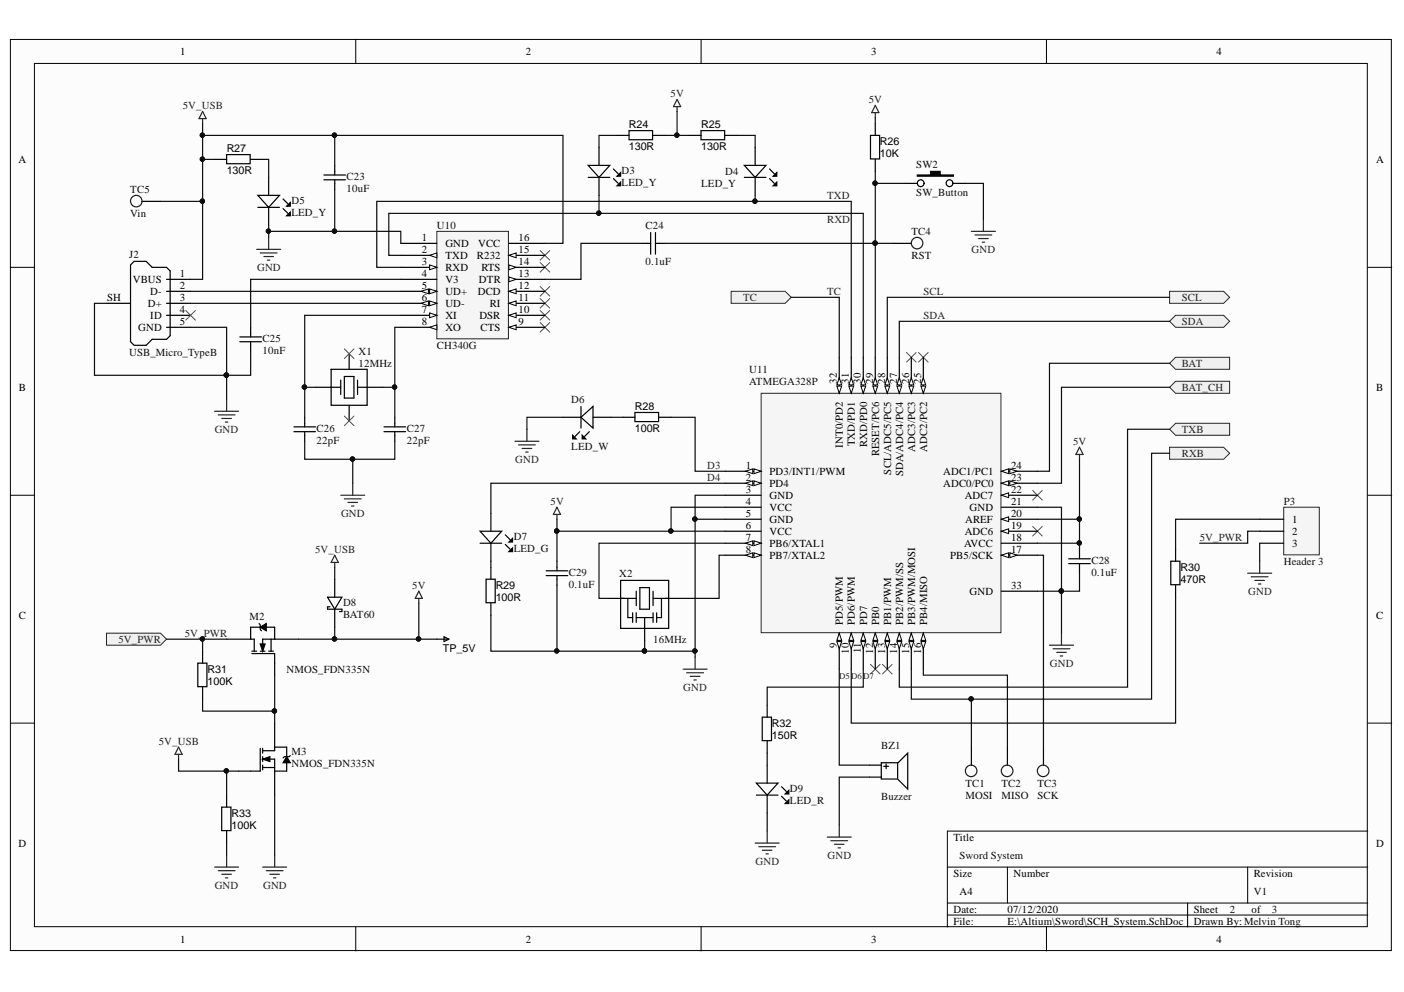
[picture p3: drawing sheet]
<svg xmlns="http://www.w3.org/2000/svg" width="297mm" height="210mm" viewBox="0 0 297 210" stroke-linecap="round" stroke-linejoin="round" font-family="sans-serif">
<defs><g id="words">
<g font-size="2.3">
<text x="38.1" y="11.7">1</text>
<text x="111.2" y="11.7">2</text>
<text x="184.3" y="11.7">3</text>
<text x="257.4" y="11.7">4</text>
<text x="133" y="27.1">R24</text>
<text x="148.4" y="27.1">R25</text>
<text x="3.9" y="34.5">A</text>
<text x="48" y="32.2">R27</text>
<text x="133" y="31.7">130R</text>
<text x="148.4" y="31.7">130R</text>
<text x="186.2" y="30.7">R26</text>
<text x="186.2" y="33.3">10K</text>
<text x="291.1" y="34.5">A</text>
<text x="48" y="36.8">130R</text>
<text x="89.2" y="51">1</text>
<text x="89.2" y="53.6">2</text>
<text x="94.2" y="52.3">GND</text>
<text x="101.2" y="52.3">VCC</text>
<text x="109.7" y="53.6">15</text>
<text x="109.7" y="51">16</text>
<text x="28.1" y="59.9">VBUS</text>
<text x="38.1" y="58.6">1</text>
<text x="89.2" y="56.1">3</text>
<text x="89.2" y="58.6">4</text>
<text x="94.2" y="54.8">TXD</text>
<text x="94.2" y="57.4">RXD</text>
<text x="94.2" y="59.9">V3</text>
<text x="100.9" y="54.8">R232</text>
<text x="101.3" y="59.9">DTR</text>
<text x="101.8" y="57.4">RTS</text>
<text x="109.7" y="58.6">13</text>
<text x="109.7" y="56.1">14</text>
<text x="22.7" y="63.7">SH</text>
<text x="31.3" y="65">D+</text>
<text x="31.8" y="62.4">D-</text>
<text x="38.1" y="61.2">2</text>
<text x="38.1" y="63.7">3</text>
<text x="89.2" y="61.2">5</text>
<text x="89.2" y="63.7">6</text>
<text x="94.2" y="62.4">UD+</text>
<text x="94.2" y="65">UD-</text>
<text x="101.1" y="62.4">DCD</text>
<text x="103.6" y="65">RI</text>
<text x="109.7" y="63.7">11</text>
<text x="109.7" y="61.2">12</text>
<text x="29.3" y="70">GND</text>
<text x="31.8" y="67.5">ID</text>
<text x="38.1" y="66.2">4</text>
<text x="38.1" y="68.8">5</text>
<text x="89.2" y="66.2">7</text>
<text x="89.2" y="68.8">8</text>
<text x="94.2" y="67.5">XI</text>
<text x="94.2" y="70">XO</text>
<text x="101.4" y="67.5">DSR</text>
<text x="101.7" y="70">CTS</text>
<text x="109.7" y="68.8">9</text>
<text x="109.7" y="66.2">10</text>
<text x="4" y="82.7">B</text>
<text x="177" y="81.2" transform="rotate(-90 177 81.2)">32</text>
<text x="179.6" y="81.2" transform="rotate(-90 179.6 81.2)">31</text>
<text x="182.1" y="81.2" transform="rotate(-90 182.1 81.2)">30</text>
<text x="184.7" y="81.2" transform="rotate(-90 184.7 81.2)">29</text>
<text x="187.3" y="81.2" transform="rotate(-90 187.3 81.2)">28</text>
<text x="189.8" y="81.2" transform="rotate(-90 189.8 81.2)">27</text>
<text x="192.3" y="81.2" transform="rotate(-90 192.3 81.2)">26</text>
<text x="194.9" y="81.2" transform="rotate(-90 194.9 81.2)">25</text>
<text x="291.1" y="82.7">B</text>
<text x="134.3" y="86.8">R28</text>
<text x="134.3" y="91.3">100R</text>
<text x="178.3" y="94.7" transform="rotate(-90 178.3 94.7)">INT0/PD2</text>
<text x="180.8" y="94.5" transform="rotate(-90 180.8 94.5)">TXD/PD1</text>
<text x="183.5" y="94.5" transform="rotate(-90 183.5 94.5)">RXD/PD0</text>
<text x="193.6" y="95.6" transform="rotate(-90 193.6 95.6)">ADC3/PC3</text>
<text x="196.1" y="95.6" transform="rotate(-90 196.1 95.6)">ADC2/PC2</text>
<text x="157.8" y="99.2">1</text>
<text x="157.8" y="101.7">2</text>
<text x="162.8" y="100.4">PD3/INT1/PWM</text>
<text x="186" y="96.6" transform="rotate(-90 186 96.6)">RESET/PC6</text>
<text x="188.5" y="100.4" transform="rotate(-90 188.5 100.4)">SCL/ADC5/PC5</text>
<text x="191.1" y="100.8" transform="rotate(-90 191.1 100.8)">SDA/ADC4/PC4</text>
<text x="199.5" y="100.4">ADC1/PC1</text>
<text x="213.9" y="101.7">23</text>
<text x="213.9" y="99.2">24</text>
<text x="157.8" y="104.3">3</text>
<text x="157.8" y="106.9">4</text>
<text x="162.8" y="103">PD4</text>
<text x="162.8" y="105.6">GND</text>
<text x="199.5" y="103">ADC0/PC0</text>
<text x="204.1" y="105.6">ADC7</text>
<text x="213.9" y="106.9">21</text>
<text x="213.9" y="104.3">22</text>
<text x="157.8" y="109.4">5</text>
<text x="157.8" y="111.9">6</text>
<text x="162.8" y="108.1">VCC</text>
<text x="162.8" y="110.7">GND</text>
<text x="162.8" y="113.2">VCC</text>
<text x="204.1" y="113.2">ADC6</text>
<text x="204.2" y="110.7">AREF</text>
<text x="205.1" y="108.1">GND</text>
<text x="213.9" y="111.9">19</text>
<text x="213.9" y="109.4">20</text>
<text x="273.4" y="110.7">1</text>
<text x="273.4" y="113.2">2</text>
<text x="157.8" y="114.5">7</text>
<text x="157.8" y="117">8</text>
<text x="162.8" y="115.7">PB6/XTAL1</text>
<text x="162.8" y="118.3">PB7/XTAL2</text>
<text x="201" y="118.3">PB5/SCK</text>
<text x="204" y="115.7">AVCC</text>
<text x="213.9" y="117">17</text>
<text x="213.9" y="114.5">18</text>
<text x="273.4" y="115.7">3</text>
<text x="104.9" y="124.6">R29</text>
<text x="205.1" y="125.9">GND</text>
<text x="213.9" y="124.6">33</text>
<text x="249.8" y="120.8">R30</text>
<text x="249.8" y="123.3">470R</text>
<text x="4" y="130.9">C</text>
<text x="104.9" y="127.1">100R</text>
<text x="291.1" y="130.9">C</text>
<text x="177" y="137.1" transform="rotate(-90 177 137.1)">9</text>
<text x="178.3" y="132.2" transform="rotate(-90 178.3 132.2)">PD5/PWM</text>
<text x="180.8" y="132.2" transform="rotate(-90 180.8 132.2)">PD6/PWM</text>
<text x="183.5" y="132.2" transform="rotate(-90 183.5 132.2)">PD7</text>
<text x="186" y="132.2" transform="rotate(-90 186 132.2)">PB0</text>
<text x="188.5" y="132.2" transform="rotate(-90 188.5 132.2)">PB1/PWM</text>
<text x="191.1" y="132.2" transform="rotate(-90 191.1 132.2)">PB2/PWM/SS</text>
<text x="193.6" y="132.2" transform="rotate(-90 193.6 132.2)">PB3/PWM/MOSI</text>
<text x="196.1" y="132.2" transform="rotate(-90 196.1 132.2)">PB4/MISO</text>
<text x="43.9" y="142.4">R31</text>
<text x="93.7" y="138">TP_5V</text>
<text x="179.6" y="138.3" transform="rotate(-90 179.6 138.3)">10</text>
<text x="182.1" y="138.2" transform="rotate(-90 182.1 138.2)">11</text>
<text x="184.7" y="138.3" transform="rotate(-90 184.7 138.3)">12</text>
<text x="187.3" y="138.3" transform="rotate(-90 187.3 138.3)">13</text>
<text x="189.8" y="138.3" transform="rotate(-90 189.8 138.3)">14</text>
<text x="192.3" y="138.3" transform="rotate(-90 192.3 138.3)">15</text>
<text x="194.9" y="138.3" transform="rotate(-90 194.9 138.3)">16</text>
<text x="43.9" y="144.9">100K</text>
<text x="163.3" y="153.8">R32</text>
<text x="163.3" y="156.4">150R</text>
<text x="49" y="172.9">R33</text>
<text x="3.9" y="179.2">D</text>
<text x="49" y="175.4">100K</text>
<text x="201.7" y="177.9">Title</text>
<text x="291.1" y="179.2">D</text>
<text x="201.7" y="185.5">Size</text>
<text x="214.4" y="185.5">Number</text>
<text x="265.2" y="185.5">Revision</text>
<text x="203" y="189.3">A4</text>
<text x="201.7" y="193.1">Date:</text>
<text x="201.7" y="195.7">File:</text>
<text x="213.1" y="193.1">07/12/2020</text>
<text x="213.1" y="195.7">E:\Altium\Sword\SCH_System.SchDoc</text>
<text x="252.6" y="193.1">Sheet</text>
<text x="252.6" y="195.7">Drawn By: Melvin Tong</text>
<text x="264.8" y="193.1">of</text>
<text x="38.1" y="199.5">1</text>
<text x="111.2" y="199.5">2</text>
<text x="184.3" y="199.5">3</text>
<text x="257.4" y="199.5">4</text>
</g>
<g font-size="2.3" fill="#262626">
<text x="38.7" y="23.1">5V_USB</text>
<text x="141.8" y="20.5">5V</text>
<text x="183.8" y="21.8">5V</text>
<text x="175" y="42.1">TXD</text>
<text x="175" y="47.2">RXD</text>
<text x="205.5" y="53.6">GND</text>
<text x="54.4" y="57.4">GND</text>
<text x="157.2" y="63.7">TC</text>
<text x="175" y="62.4">TC</text>
<text x="195.4" y="62.4">SCL</text>
<text x="250" y="63.7">SCL</text>
<text x="195.4" y="67.5">SDA</text>
<text x="250" y="68.8">SDA</text>
<text x="250" y="77.6">BAT</text>
<text x="250" y="82.7">BAT_CH</text>
<text x="45.4" y="91.6">GND</text>
<text x="227" y="94.1">5V</text>
<text x="250" y="91.6">TXB</text>
<text x="109" y="97.9">GND</text>
<text x="149.6" y="101.7">D4</text>
<text x="149.6" y="99.2">D3</text>
<text x="250" y="96.6">RXB</text>
<text x="116.5" y="106.9">5V</text>
<text x="72.1" y="109.4">GND</text>
<text x="66.6" y="117">5V_USB</text>
<text x="253.8" y="114.5">5V_PWR</text>
<text x="87.2" y="124.6">5V</text>
<text x="264.1" y="125.9">GND</text>
<text x="25" y="136">5V_PWR</text>
<text x="39.1" y="134.7">5V_PWR</text>
<text x="222.1" y="141.1">GND</text>
<text x="144.5" y="146.2">GND</text>
<text x="33.6" y="157.6">5V_USB</text>
<text x="159.9" y="183">GND</text>
<text x="175.1" y="181.7">GND</text>
<text x="45.4" y="188.1">GND</text>
<text x="55.7" y="188.1">GND</text>
</g>
<g font-size="2.3" fill="#0e0e0e">
<text x="193.9" y="35.5">SW2</text>
<text x="27.6" y="40.8">TC5</text>
<text x="73.3" y="38">C23</text>
<text x="73.3" y="40.6">10uF</text>
<text x="131.5" y="36.8">D3</text>
<text x="131.5" y="39.3">LED_Y</text>
<text x="148.4" y="39.5">LED_Y</text>
<text x="153.4" y="37">D4</text>
<text x="193.9" y="41.6">SW_Button</text>
<text x="27.6" y="46">Vin</text>
<text x="61.7" y="43.1">D5</text>
<text x="61.7" y="45.7">LED_Y</text>
<text x="92.4" y="48.5">U10</text>
<text x="136.6" y="48.5">C24</text>
<text x="192.8" y="49.8">TC4</text>
<text x="27.3" y="54.6">J2</text>
<text x="136.6" y="56.1">0.1uF</text>
<text x="192.8" y="54.8">RST</text>
<text x="27.3" y="75.4">USB_Micro_TypeB</text>
<text x="55.6" y="72.3">C25</text>
<text x="55.6" y="74.9">10nF</text>
<text x="75.9" y="75.1">X1</text>
<text x="75.9" y="77.6">12MHz</text>
<text x="92.4" y="73.8">CH340G</text>
<text x="158.5" y="78.9">U11</text>
<text x="158.5" y="81.4">ATMEGA328P</text>
<text x="120.9" y="85.2">D6</text>
<text x="67" y="91.3">C26</text>
<text x="67" y="93.9">22pF</text>
<text x="86.1" y="91.3">C27</text>
<text x="86.1" y="93.9">22pF</text>
<text x="120.9" y="95.1">LED_W</text>
<text x="271.6" y="106.9">P3</text>
<text x="108.7" y="114.2">D7</text>
<text x="108.7" y="116.8">LED_G</text>
<text x="230.9" y="119.3">C28</text>
<text x="271.6" y="119.5">Header 3</text>
<text x="120.4" y="121.8">C29</text>
<text x="120.4" y="124.4">0.1uF</text>
<text x="131" y="122.1">X2</text>
<text x="230.9" y="121.8">0.1uF</text>
<text x="52.8" y="131.2">M2</text>
<text x="72.6" y="128.2">D8</text>
<text x="72.6" y="130.7">BAT60</text>
<text x="138.2" y="136">16MHz</text>
<text x="60.6" y="142.4">NMOS_FDN335N</text>
<text x="61.7" y="159.8">M3</text>
<text x="186.4" y="158.6">BZ1</text>
<text x="61.7" y="162.4">NMOS_FDN335N</text>
<text x="167.1" y="167.5">D9</text>
<text x="204.3" y="166.5">TC1</text>
<text x="211.9" y="166.5">TC2</text>
<text x="219.5" y="166.5">TC3</text>
<text x="167.1" y="170.1">LED_R</text>
<text x="186.4" y="169.3">Buzzer</text>
<text x="204.3" y="169">MOSI</text>
<text x="211.9" y="169">MISO</text>
<text x="219.5" y="169">SCK</text>
<text x="203" y="181.7">Sword System</text>
<text x="265.2" y="189.3">V1</text>
<text x="260.2" y="193.1">2</text>
<text x="269.1" y="193.1">3</text>
</g>
<text font-size="1.9" fill="#262626" x="177.5" y="143.7">D5D6D7</text>
</g></defs>
<g fill="#fcfcfc" stroke="#000" stroke-width=".21">
<path d="M2.2 8.3h292.2v192.8h-292.2z"/>
<path d="M7.3 13.4h282v182.7h-282z"/>
</g>
<g fill="none" stroke="#000" stroke-width=".21">
<path d="M75.3 8.3v5.1M148.3 8.3v5.1M221.4 8.3v5.1M2.2 56.6h5.1M289.4 56.6h5.1M2.2 104.8h5.1M289.4 104.8h5.1M2.2 153h5.1M289.4 153h5.1M289.4 175.9h-89v20.3M75.3 196.2v5M148.3 196.2v5"/>
<path d="M200.4 183.5h89M200.4 191.1h89M200.4 193.6h89M213.1 183.5v7.6M221.4 196.2v5M251.3 191.1v5.1M264 183.5v7.6"/>
</g>
<g fill="none" stroke="#000" stroke-width=".25">
<path d="M27.6 56.1l.8-.8h2.5l1.3 1.3h3l.8 .7v13.7l-.8 .8h-3l-1.3 1.3h-2.5l-.8-.8zM35.2 59.1h5.1M22.5 64.2h5.1M35.2 61.6h5.1M35.2 64.2h5.1M35.2 66.7h5.1M35.2 69.3h5.1M47.9 135.2h5.9v2.6M53.3 138.3h4.8v4.6M53.3 137.8h1M54.8 131.9l.3 .3v1l.2 .3M55.1 136.3h1l-.5 1.5z"/>
<path d="M55.1 132.7l1.2-.8v1.6zM55.1 137.8h1M55.1 132.7h-2.1v2.5M56.3 132.7h1.8v2.5M56.8 137.8h1.1M57.3 135.2v2.6M63.2 135.2h-7.6v2.6M55.1 158.3v4.9h-4.6M55.6 158.3v1.1M58.1 153v5.9h-2.5M58.1 158.1h2.6v2M61.4 159.9l-.2 .2h-1.1l-.2 .3"/>
<path d="M55.6 160.6l1.5-.5v1zM55.6 160.6h2.5v7.6M55.6 160.1v1M55.6 161.9v1M55.6 162.4h2.5M60.7 160.1l.7 1.3h-1.5zM60.7 161.4v1.8h-2.6"/>
</g>
<g fill="none" stroke="#262626" stroke-width=".25">
<path d="M45.4 87h5.1M46.2 87.8h3.5M46.9 88.5h2.1M47.7 89.3h.5M47.9 84.5v2.5M45.4 183.5h5.1M46.2 184.2h3.5M46.9 185h2.1M47.7 185.8h.5M47.9 180.9v2.6M55.6 183.5h5.1M56.3 184.2h3.6"/>
<path d="M57.1 185h2M57.9 185.8h.5M58.1 180.9v2.6"/>
</g>
<path d="M39.3 65.7l2 2M41.3 65.7l-2 2" fill="none" stroke="#4c4c4c" stroke-width=".21"/>
<path d="M55.1 136.3h1l-.5 1.5zM55.1 132.7l1.2-.8v1.6zM55.6 160.6l1.5-.5v1zM60.7 160.1l.7 1.3h-1.5z" fill="#000"/>
<path d="M22.5 134h11.5l1.2 1.2-1.2 1.3h-11.5z" fill-rule="evenodd" fill="#f0f0f0" stroke="#262626" stroke-width=".21"/>
<g fill="none" stroke="#262626" stroke-width=".25">
<path d="M42.9 23.6l.7 1.5h-1.5zM42.9 25.1v1M143.2 21l.8 1.6h-1.5zM143.2 22.6v1M185.2 22.3l.7 1.5h-1.5zM185.2 23.8v1M54.3 52.8h5.1M55.1 53.5h3.5M55.8 54.3h2.1M56.6 55h.5M56.8 50.2v2.6M205.5 49h5.1"/>
<path d="M206.3 49.7h3.5M207 50.5h2.1M207.8 51.2h.5M208.1 46.4v2.6M228.4 94.6l.7 1.6h-1.5zM228.4 96.2v1M70.8 117.5l.8 1.5h-1.5zM70.8 119v1M72.1 104.8h5.1M72.9 105.6h3.5M73.6 106.3h2M74.4 107.1h.5"/>
<path d="M74.6 102.3v2.5M88.6 125.1l.8 1.5h-1.6zM88.6 126.6v1M147.1 139.1v2.5M222 136.5h5.1M222.8 137.3h3.6M223.6 138h2M224.3 138.8h.5M224.6 134v2.5M37.8 158.1l.7 1.5h-1.5zM37.8 159.6v1M144.5 141.6h5.1"/>
<path d="M145.3 142.4h3.5M146 143.1h2.1M146.8 143.9h.5"/>
</g>
<g fill="none" stroke="#000" stroke-width=".25">
<path d="M191.5 38.8h2.6M194.1 37h2.8v-.7h2v.7h2.8v.3h-7.6zM201.7 38.8h2.5M70.1 78.1h7.6v7.7h-7.6zM72.9 79.7h2v4.5h-2zM73.9 74.8v3.3M66.8 81.9h5.3M72.1 80.4v3.1M73.9 85.8v3.3M75.6 81.9h5.4M75.6 80.4v3.1M128.8 126.6h5.8"/>
<path d="M131.3 122.8h10.2v10.2h-10.2zM132.8 126.6v4.1h1M133.8 129.7v2M134.6 125.1v3M134.6 129.7v2M134.6 130.7h3.6M135.4 124.3h2v4.6h-2zM136.4 130.7v4.8M138.2 126.6h5.8M138.2 125.1v3M138.2 129.7v2M138.9 129.7v2"/>
<path d="M139.9 126.6v4.1h-1"/>
<circle cx="194.8" cy="38.8" r=".72"/>
<circle cx="200.9" cy="38.8" r=".72"/>
</g>
<path d="M194.1 37h2.8v-.7h2v.7h2.8v.3h-7.6z" fill-rule="evenodd" fill="#000"/>
<g fill="none" stroke="#4c4c4c" stroke-width=".21">
<path d="M114.3 53l2 2M114.3 55.6l2 2M116.3 53l-2 2M116.3 55.6l-2 2M72.9 73.8l2 2.1M74.9 73.8l-2 2.1M114.3 60.6l2 2.1M114.3 63.2l2 2M114.3 65.7l2 2M114.3 68.2l2 2.1M116.3 60.6l-2 2.1M116.3 63.2l-2 2"/>
<path d="M116.3 65.7l-2 2M116.3 68.2l-2 2.1M72.9 88l2 2.1M74.9 88l-2 2.1"/>
</g>
<path d="M271.6 107.3h7.5v10.1h-7.5z" fill="#f5f5f5" stroke="#262626" stroke-width=".21"/>
<g fill="none" stroke="#000" stroke-width=".25">
<path d="M124.4 35h4.6l-2.3 2.5zM124.4 37.5h4.6M126.7 31.2v3.8M126.7 37.5v3.8M129.8 37.8l1 1M129.8 35.8l1 1M130.5 39.3l.8-.8v.8zM130.5 37.3l.8-.8v.8zM157.5 35h4.6l-2.3 2.5zM157.5 37.5h4.6M159.8 31.2v3.8M159.8 37.5v3.8"/>
<path d="M162.8 37.8l1 1M162.8 35.8l1 1M163.6 39.3l.7-.8v.8zM163.6 37.3l.7-.8v.8zM101.6 112.4h4.5l-2.2 2.5zM101.6 114.9h4.5M103.9 108.6v3.8M103.9 114.9v3.9M106.9 115.2l1 1M106.9 113.2l1 1M107.7 116.7l.7-.7v.7zM107.7 114.7l.7-.8v.8z"/>
<path d="M266.5 109.9h5.1M266.5 112.4h5.1M266.5 114.9h5.1M183.9 164.4h2.6M183.9 161.9h2.6M186.5 161.4h3.4v3.4h-3.4zM187 162.2h1M187.5 161.6v1.1M190 161.4l2-2v7.6l-2-2.1"/>
</g>
<path d="M266.5 118.8v2.5M264 121.3h5M264.7 122h3.6M265.5 122.8h2M266.3 123.6h.5M175 177.1h5.1M175.8 177.9h3.5M176.5 178.6h2.1M177.3 179.4h.5M177.6 174.6v2.5" fill="none" stroke="#262626" stroke-width=".25"/>
<path d="M130.5 39.3l.8-.8v.8zM130.5 37.3l.8-.8v.8zM163.6 39.3l.7-.8v.8zM163.6 37.3l.7-.8v.8zM107.7 116.7l.7-.7v.7zM107.7 114.7l.7-.8v.8z" fill="#000"/>
<g fill="#f0f0f0" stroke="#262626" stroke-width=".21">
<path d="M247.4 76.9l1.3-1.3h11.5v2.5h-11.5z" fill-rule="evenodd"/>
<path d="M247.4 81.9l1.3-1.2h11.5v2.5h-11.5z" fill-rule="evenodd"/>
</g>
<g fill="none" stroke="#000" stroke-width=".25">
<path d="M119.1 88.3h3.8M121.1 92.1l.8 .8h-.8zM122.7 91.3l-1.1 1.1M122.9 88.3l2.6-2.3v4.6zM122.9 86v4.6M123.2 92.1l.7 .8h-.7zM124.7 91.3l-1 1.1M125.5 88.3h3.8M160 165.7h4.6l-2.3 2.5zM160 168.2h4.6M162.3 161.9v3.8M162.3 168.2v3.8"/>
<path d="M165.4 168.5l1 1M165.4 166.5l1 1M166.1 170l.8-.7v.7zM166.1 168l.8-.8v.8z"/>
</g>
<path d="M121.1 92.1l.8 .8h-.8zM123.2 92.1l.7 .8h-.7zM166.1 170l.8-.7v.7zM166.1 168l.8-.8v.8z" fill="#000"/>
<path d="M117.8 107.3l.8 1.6h-1.5zM117.8 108.9v1M159.8 178.4h5M160.5 179.2h3.6M161.3 179.9h2M162.3 175.9v2.5M162.1 180.7h.5" fill="none" stroke="#262626" stroke-width=".25"/>
<g fill="#f0f0f0" stroke="#262626" stroke-width=".21">
<path d="M247.4 61.6h11.5l1.3 1.3-1.3 1.3h-11.5z" fill-rule="evenodd"/>
<path d="M247.4 68l1.3-1.3h10.2l1.3 1.3-1.3 1.3h-10.2z" fill-rule="evenodd"/>
<path d="M247.4 90.8l1.3-1.2h11.5v2.5h-11.5z" fill-rule="evenodd"/>
<path d="M247.4 94.6h11.5l1.3 1.3-1.3 1.3h-11.5z" fill-rule="evenodd"/>
<path d="M154.7 61.6h11.4l1.3 1.3-1.3 1.3h-11.4z" fill-rule="evenodd"/>
</g>
<path d="M108.9 93.4h5.1M109.7 94.1h3.6M110.5 94.9h2M111.2 95.7h.5M111.5 90.8v2.6" fill="none" stroke="#262626" stroke-width=".25"/>
<path d="M69.3 126.4h3l-1.5 2.5zM69.8 128.4h-.5v.5h3v.5h-.5M70.8 122.6v3.8M70.8 128.9v3.8M92.4 135.2h2.6M93.9 134.7l1.1 .5-1.1 .6z" fill="none" stroke="#000" stroke-width=".25"/>
<path d="M191.8 74.6l2 2M193.8 74.6l-2 2M194.3 74.6l2.1 2M196.4 74.6l-2.1 2M218.5 111.4l2 2M218.5 103.8l2 2M220.5 111.4l-2 2M220.5 103.8l-2 2M184.2 140.6l2 2M186.2 140.6l-2 2M186.7 140.6l2 2M188.7 140.6l-2 2" fill="none" stroke="#4c4c4c" stroke-width=".21"/>
<path d="M92.4 49h15.2v22.7h-15.2z" fill="#f5f5f5" stroke="#262626" stroke-width=".21"/>
<path d="M84.8 51.5h7.6M84.8 54h7.6" fill="none" stroke="#000" stroke-width=".25"/>
<path d="M90.9 54l1.5-.5v1z" fill="#fcfcfc"/>
<path d="M90.9 54l1.5-.5v1z" fill="none" stroke="#000" stroke-width=".21"/>
<path d="M84.8 56.6h7.6" fill="none" stroke="#000" stroke-width=".25"/>
<path d="M90.9 56.1l1.5 .5-1.5 .5z" fill="#fcfcfc"/>
<path d="M90.9 56.1l1.5 .5-1.5 .5z" fill="none" stroke="#000" stroke-width=".21"/>
<path d="M84.8 59.1h7.6M84.8 61.6h7.6" fill="none" stroke="#000" stroke-width=".25"/>
<path d="M90.9 61.1l1.5 .5-1.5 .6z" fill="#fcfcfc"/>
<path d="M90.9 61.1l1.5 .5-1.5 .6z" fill="none" stroke="#000" stroke-width=".21"/>
<path d="M89.1 61.6l1.5-.5v1.1z" fill="#fcfcfc"/>
<path d="M89.1 61.6l1.5-.5v1.1z" fill="none" stroke="#000" stroke-width=".21"/>
<path d="M84.8 64.2h7.6" fill="none" stroke="#000" stroke-width=".25"/>
<path d="M90.9 63.7l1.5 .5-1.5 .5z" fill="#fcfcfc"/>
<path d="M90.9 63.7l1.5 .5-1.5 .5z" fill="none" stroke="#000" stroke-width=".21"/>
<path d="M89.1 64.2l1.5-.5v1z" fill="#fcfcfc"/>
<path d="M89.1 64.2l1.5-.5v1z" fill="none" stroke="#000" stroke-width=".21"/>
<path d="M84.8 66.7h7.6" fill="none" stroke="#000" stroke-width=".25"/>
<path d="M90.9 66.2l1.5 .5-1.5 .5z" fill="#fcfcfc"/>
<path d="M90.9 66.2l1.5 .5-1.5 .5z" fill="none" stroke="#000" stroke-width=".21"/>
<path d="M84.8 69.3h7.6" fill="none" stroke="#000" stroke-width=".25"/>
<path d="M90.9 69.3l1.5-.5v1z" fill="#fcfcfc"/>
<path d="M90.9 69.3l1.5-.5v1z" fill="none" stroke="#000" stroke-width=".21"/>
<path d="M107.7 69.3h7.6" fill="none" stroke="#000" stroke-width=".25"/>
<path d="M107.7 69.3l1.5-.5v1z" fill="#fcfcfc"/>
<path d="M107.7 69.3l1.5-.5v1z" fill="none" stroke="#000" stroke-width=".21"/>
<path d="M107.7 66.7h7.6" fill="none" stroke="#000" stroke-width=".25"/>
<path d="M107.7 66.7l1.5-.5v1z" fill="#fcfcfc"/>
<path d="M107.7 66.7l1.5-.5v1z" fill="none" stroke="#000" stroke-width=".21"/>
<path d="M107.7 64.2h7.6" fill="none" stroke="#000" stroke-width=".25"/>
<path d="M107.7 64.2l1.5-.5v1z" fill="#fcfcfc"/>
<path d="M107.7 64.2l1.5-.5v1z" fill="none" stroke="#000" stroke-width=".21"/>
<path d="M107.7 61.6h7.6" fill="none" stroke="#000" stroke-width=".25"/>
<path d="M107.7 61.6l1.5-.5v1.1z" fill="#fcfcfc"/>
<path d="M107.7 61.6l1.5-.5v1.1z" fill="none" stroke="#000" stroke-width=".21"/>
<path d="M107.7 59.1h7.6" fill="none" stroke="#000" stroke-width=".25"/>
<path d="M107.7 58.6l1.5 .5-1.5 .5z" fill="#fcfcfc"/>
<path d="M107.7 58.6l1.5 .5-1.5 .5z" fill="none" stroke="#000" stroke-width=".21"/>
<path d="M107.7 56.6h7.6" fill="none" stroke="#000" stroke-width=".25"/>
<path d="M107.7 56.1l1.5 .5-1.5 .5z" fill="#fcfcfc"/>
<path d="M107.7 56.1l1.5 .5-1.5 .5z" fill="none" stroke="#000" stroke-width=".21"/>
<path d="M107.7 54h7.6" fill="none" stroke="#000" stroke-width=".25"/>
<path d="M107.7 54l1.5-.5v1z" fill="#fcfcfc"/>
<path d="M107.7 54l1.5-.5v1z" fill="none" stroke="#000" stroke-width=".21"/>
<g fill="none" stroke="#000" stroke-width=".25">
<path d="M68.5 38h4.6M68.5 37h4.6M70.8 35v2M70.8 38v2.1M130.5 28.7h2.6M133.1 27.6h5v2h-5zM138.2 28.7h2.5M145.8 28.7h2.5M148.3 27.6h5v2h-5zM153.4 28.7h2.6M184.2 28.7h1.9v4.9h-1.9zM185.2 26.1v2.6"/>
<path d="M185.2 33.7v2.6M107.7 51.5h7.6M135.6 51.5h2.1M137.7 49.2v4.6M138.7 51.5h2M138.7 49.2v4.6M50.7 72.3h4.6M50.7 71.3h4.6M53 69.3v2M53 72.3v2M62.2 91.3h4.6M62.2 90.3h4.6"/>
<path d="M64.5 88.3v2M64.5 91.3v2.1M81.2 91.3h4.6M81.2 90.3h4.6M83.5 88.3v2M83.5 91.3v2.1M131.8 88.3h2.6M134.3 87.3h5v1.9h-5zM139.4 88.3h2.6M117.8 118.8v2M226.1 118.2h4.6M226.1 119.3h4.6"/>
<path d="M228.4 116.2v2M228.4 119.3v2M247.7 118.8h1.9v4.9h-1.9zM248.7 116.2v2.6M42.9 137.8v2.5M102.8 122.6h2v4.9h-2zM103.9 120v2.6M103.9 127.6v2.6M115.5 120.8h4.6M115.5 121.8h4.6M117.8 121.8v2M248.7 123.8v2.6"/>
<path d="M41.8 140.3h2v5h-2zM42.9 145.4v2.5M161.3 151.7h1.9v5h-1.9zM162.3 149.2v2.5M162.3 156.8v2.6M46.9 170.8h2v5h-2zM47.9 168.2v2.6M47.9 175.9v2.5"/>
</g>
<path d="M161 83.2h50.8v50.7h-50.8z" fill="#f5f5f5" stroke="#262626" stroke-width=".21"/>
<path d="M153.4 99.7h7.6" fill="none" stroke="#000" stroke-width=".25"/>
<path d="M159.5 99.2l1.5 .5-1.5 .5z" fill="#fcfcfc"/>
<path d="M159.5 99.2l1.5 .5-1.5 .5z" fill="none" stroke="#000" stroke-width=".21"/>
<path d="M157.7 99.7l1.6-.5v1z" fill="#fcfcfc"/>
<path d="M157.7 99.7l1.6-.5v1z" fill="none" stroke="#000" stroke-width=".21"/>
<path d="M153.4 102.3h7.6" fill="none" stroke="#000" stroke-width=".25"/>
<path d="M159.5 101.7l1.5 .6-1.5 .5z" fill="#fcfcfc"/>
<path d="M159.5 101.7l1.5 .6-1.5 .5z" fill="none" stroke="#000" stroke-width=".21"/>
<path d="M157.7 102.3l1.6-.6v1.1z" fill="#fcfcfc"/>
<path d="M157.7 102.3l1.6-.6v1.1z" fill="none" stroke="#000" stroke-width=".21"/>
<path d="M153.4 104.8h7.6M153.4 107.3h7.6M153.4 109.9h7.6M153.4 112.4h7.6M153.4 114.9h7.6" fill="none" stroke="#000" stroke-width=".25"/>
<path d="M159.5 114.4l1.5 .5-1.5 .6z" fill="#fcfcfc"/>
<path d="M159.5 114.4l1.5 .5-1.5 .6z" fill="none" stroke="#000" stroke-width=".21"/>
<path d="M157.7 114.9l1.6-.5v1.1z" fill="#fcfcfc"/>
<path d="M157.7 114.9l1.6-.5v1.1z" fill="none" stroke="#000" stroke-width=".21"/>
<path d="M153.4 117.5h7.6" fill="none" stroke="#000" stroke-width=".25"/>
<path d="M159.5 117l1.5 .5-1.5 .5z" fill="#fcfcfc"/>
<path d="M159.5 117l1.5 .5-1.5 .5z" fill="none" stroke="#000" stroke-width=".21"/>
<path d="M157.7 117.5l1.6-.5v1z" fill="#fcfcfc"/>
<path d="M157.7 117.5l1.6-.5v1z" fill="none" stroke="#000" stroke-width=".21"/>
<path d="M177.6 134v7.6" fill="none" stroke="#000" stroke-width=".25"/>
<path d="M177.6 134l.5 1.5h-1.1z" fill="#fcfcfc"/>
<path d="M177.6 134l.5 1.5h-1.1z" fill="none" stroke="#000" stroke-width=".21"/>
<path d="M177 135.8h1.1l-.5 1.5z" fill="#fcfcfc"/>
<path d="M177 135.8h1.1l-.5 1.5z" fill="none" stroke="#000" stroke-width=".21"/>
<path d="M180.1 134v7.6" fill="none" stroke="#000" stroke-width=".25"/>
<path d="M180.1 134l.5 1.5h-1z" fill="#fcfcfc"/>
<path d="M180.1 134l.5 1.5h-1z" fill="none" stroke="#000" stroke-width=".21"/>
<path d="M179.6 135.8h1l-.5 1.5z" fill="#fcfcfc"/>
<path d="M179.6 135.8h1l-.5 1.5z" fill="none" stroke="#000" stroke-width=".21"/>
<path d="M182.6 134v7.6" fill="none" stroke="#000" stroke-width=".25"/>
<path d="M182.6 134l.5 1.5h-1z" fill="#fcfcfc"/>
<path d="M182.6 134l.5 1.5h-1z" fill="none" stroke="#000" stroke-width=".21"/>
<path d="M182.1 135.8h1l-.5 1.5z" fill="#fcfcfc"/>
<path d="M182.1 135.8h1l-.5 1.5z" fill="none" stroke="#000" stroke-width=".21"/>
<path d="M185.2 134v7.6" fill="none" stroke="#000" stroke-width=".25"/>
<path d="M185.2 134l.5 1.5h-1z" fill="#fcfcfc"/>
<path d="M185.2 134l.5 1.5h-1z" fill="none" stroke="#000" stroke-width=".21"/>
<path d="M184.7 135.8h1l-.5 1.5z" fill="#fcfcfc"/>
<path d="M184.7 135.8h1l-.5 1.5z" fill="none" stroke="#000" stroke-width=".21"/>
<path d="M187.7 134v7.6" fill="none" stroke="#000" stroke-width=".25"/>
<path d="M187.7 134l.5 1.5h-1z" fill="#fcfcfc"/>
<path d="M187.7 134l.5 1.5h-1z" fill="none" stroke="#000" stroke-width=".21"/>
<path d="M187.2 135.8h1l-.5 1.5z" fill="#fcfcfc"/>
<path d="M187.2 135.8h1l-.5 1.5z" fill="none" stroke="#000" stroke-width=".21"/>
<path d="M190.3 134v7.6" fill="none" stroke="#000" stroke-width=".25"/>
<path d="M190.3 134l.5 1.5h-1z" fill="#fcfcfc"/>
<path d="M190.3 134l.5 1.5h-1z" fill="none" stroke="#000" stroke-width=".21"/>
<path d="M189.8 135.8h1l-.5 1.5z" fill="#fcfcfc"/>
<path d="M189.8 135.8h1l-.5 1.5z" fill="none" stroke="#000" stroke-width=".21"/>
<path d="M192.8 134v7.6" fill="none" stroke="#000" stroke-width=".25"/>
<path d="M192.8 134l.5 1.5h-1z" fill="#fcfcfc"/>
<path d="M192.8 134l.5 1.5h-1z" fill="none" stroke="#000" stroke-width=".21"/>
<path d="M192.3 135.8h1l-.5 1.5z" fill="#fcfcfc"/>
<path d="M192.3 135.8h1l-.5 1.5z" fill="none" stroke="#000" stroke-width=".21"/>
<path d="M195.3 134v7.6" fill="none" stroke="#000" stroke-width=".25"/>
<path d="M195.3 134l.6 1.5h-1.1z" fill="#fcfcfc"/>
<path d="M195.3 134l.6 1.5h-1.1z" fill="none" stroke="#000" stroke-width=".21"/>
<path d="M194.8 135.8h1.1l-.6 1.5z" fill="#fcfcfc"/>
<path d="M194.8 135.8h1.1l-.6 1.5z" fill="none" stroke="#000" stroke-width=".21"/>
<path d="M211.9 117.5h7.6" fill="none" stroke="#000" stroke-width=".25"/>
<path d="M211.9 117.5l1.5-.5v1z" fill="#fcfcfc"/>
<path d="M211.9 117.5l1.5-.5v1z" fill="none" stroke="#000" stroke-width=".21"/>
<path d="M213.6 117l1.6 .5-1.6 .5z" fill="#fcfcfc"/>
<path d="M213.6 117l1.6 .5-1.6 .5z" fill="none" stroke="#000" stroke-width=".21"/>
<path d="M211.9 114.9h7.6M211.9 112.4h7.6" fill="none" stroke="#000" stroke-width=".25"/>
<path d="M211.9 112.4l1.5-.5v1z" fill="#fcfcfc"/>
<path d="M211.9 112.4l1.5-.5v1z" fill="none" stroke="#000" stroke-width=".21"/>
<path d="M211.9 109.9h7.6" fill="none" stroke="#000" stroke-width=".25"/>
<path d="M211.9 109.9l1.5-.5v1z" fill="#fcfcfc"/>
<path d="M211.9 109.9l1.5-.5v1z" fill="none" stroke="#000" stroke-width=".21"/>
<path d="M211.9 107.3h7.6M211.9 104.8h7.6" fill="none" stroke="#000" stroke-width=".25"/>
<path d="M211.9 104.8l1.5-.5v1z" fill="#fcfcfc"/>
<path d="M211.9 104.8l1.5-.5v1z" fill="none" stroke="#000" stroke-width=".21"/>
<path d="M211.9 102.3h7.6" fill="none" stroke="#000" stroke-width=".25"/>
<path d="M211.9 102.3l1.5-.6v1.1z" fill="#fcfcfc"/>
<path d="M211.9 102.3l1.5-.6v1.1z" fill="none" stroke="#000" stroke-width=".21"/>
<path d="M213.6 101.7l1.6 .6-1.6 .5z" fill="#fcfcfc"/>
<path d="M213.6 101.7l1.6 .6-1.6 .5z" fill="none" stroke="#000" stroke-width=".21"/>
<path d="M211.9 99.7h7.6" fill="none" stroke="#000" stroke-width=".25"/>
<path d="M211.9 99.7l1.5-.5v1z" fill="#fcfcfc"/>
<path d="M211.9 99.7l1.5-.5v1z" fill="none" stroke="#000" stroke-width=".21"/>
<path d="M213.6 99.2l1.6 .5-1.6 .5z" fill="#fcfcfc"/>
<path d="M213.6 99.2l1.6 .5-1.6 .5z" fill="none" stroke="#000" stroke-width=".21"/>
<path d="M195.3 75.6v7.6" fill="none" stroke="#000" stroke-width=".25"/>
<path d="M194.8 81.7h1.1l-.6 1.5z" fill="#fcfcfc"/>
<path d="M194.8 81.7h1.1l-.6 1.5z" fill="none" stroke="#000" stroke-width=".21"/>
<path d="M195.3 79.9l.6 1.5h-1.1z" fill="#fcfcfc"/>
<path d="M195.3 79.9l.6 1.5h-1.1z" fill="none" stroke="#000" stroke-width=".21"/>
<path d="M192.8 75.6v7.6" fill="none" stroke="#000" stroke-width=".25"/>
<path d="M192.3 81.7h1l-.5 1.5z" fill="#fcfcfc"/>
<path d="M192.3 81.7h1l-.5 1.5z" fill="none" stroke="#000" stroke-width=".21"/>
<path d="M192.8 79.9l.5 1.5h-1z" fill="#fcfcfc"/>
<path d="M192.8 79.9l.5 1.5h-1z" fill="none" stroke="#000" stroke-width=".21"/>
<path d="M190.3 75.6v7.6" fill="none" stroke="#000" stroke-width=".25"/>
<path d="M189.8 81.7h1l-.5 1.5z" fill="#fcfcfc"/>
<path d="M189.8 81.7h1l-.5 1.5z" fill="none" stroke="#000" stroke-width=".21"/>
<path d="M190.3 79.9l.5 1.5h-1z" fill="#fcfcfc"/>
<path d="M190.3 79.9l.5 1.5h-1z" fill="none" stroke="#000" stroke-width=".21"/>
<path d="M187.7 75.6v7.6" fill="none" stroke="#000" stroke-width=".25"/>
<path d="M187.2 81.7h1l-.5 1.5z" fill="#fcfcfc"/>
<path d="M187.2 81.7h1l-.5 1.5z" fill="none" stroke="#000" stroke-width=".21"/>
<path d="M187.7 79.9l.5 1.5h-1z" fill="#fcfcfc"/>
<path d="M187.7 79.9l.5 1.5h-1z" fill="none" stroke="#000" stroke-width=".21"/>
<path d="M185.2 75.6v7.6" fill="none" stroke="#000" stroke-width=".25"/>
<path d="M184.7 81.7h1l-.5 1.5z" fill="#fcfcfc"/>
<path d="M184.7 81.7h1l-.5 1.5z" fill="none" stroke="#000" stroke-width=".21"/>
<path d="M185.2 79.9l.5 1.5h-1z" fill="#fcfcfc"/>
<path d="M185.2 79.9l.5 1.5h-1z" fill="none" stroke="#000" stroke-width=".21"/>
<path d="M182.6 75.6v7.6" fill="none" stroke="#000" stroke-width=".25"/>
<path d="M182.1 81.7h1l-.5 1.5z" fill="#fcfcfc"/>
<path d="M182.1 81.7h1l-.5 1.5z" fill="none" stroke="#000" stroke-width=".21"/>
<path d="M182.6 79.9l.5 1.5h-1z" fill="#fcfcfc"/>
<path d="M182.6 79.9l.5 1.5h-1z" fill="none" stroke="#000" stroke-width=".21"/>
<path d="M180.1 75.6v7.6" fill="none" stroke="#000" stroke-width=".25"/>
<path d="M179.6 81.7h1l-.5 1.5z" fill="#fcfcfc"/>
<path d="M179.6 81.7h1l-.5 1.5z" fill="none" stroke="#000" stroke-width=".21"/>
<path d="M180.1 79.9l.5 1.5h-1z" fill="#fcfcfc"/>
<path d="M180.1 79.9l.5 1.5h-1z" fill="none" stroke="#000" stroke-width=".21"/>
<path d="M177.6 75.6v7.6" fill="none" stroke="#000" stroke-width=".25"/>
<path d="M177 81.7h1.1l-.5 1.5z" fill="#fcfcfc"/>
<path d="M177 81.7h1.1l-.5 1.5z" fill="none" stroke="#000" stroke-width=".21"/>
<path d="M177.6 79.9l.5 1.5h-1.1z" fill="#fcfcfc"/>
<path d="M177.6 79.9l.5 1.5h-1.1z" fill="none" stroke="#000" stroke-width=".21"/>
<g fill="none" stroke="#000" stroke-width=".25">
<path d="M45.4 33.7h2.5M47.9 32.7h5v1.9h-5zM53 33.7h2.6M56.8 37.5v3.8M30.2 42.6h3.8M54.6 41.3h4.5l-2.3 2.6zM54.6 43.9h4.5M56.8 43.9v3.8M59.9 44.1l1 1M59.9 42.1l1 1M60.7 45.7l.7-.8v.8zM60.7 43.6l.7-.7v.7z"/>
<path d="M189 51.5h3.8M211.9 125.1h7.6M205.5 158.1v3.8M213.1 158.1v3.8M220.8 158.1v3.8"/>
</g>
<path d="M60.7 45.7l.7-.8v.8zM60.7 43.6l.7-.7v.7z" fill="#000"/>
<g fill="none" stroke="#1c1c1c" stroke-width=".25">
<path d="M192.8 51.5a1.22 1.22 0 0 1 1.7-1.2 1.22 1.22 0 0 1 .4 2 1.22 1.22 0 0 1-2-.4l-.1-.4"/>
<circle cx="28.8" cy="42.6" r="1.22"/>
<circle cx="205.5" cy="163.1" r="1.22"/>
<circle cx="213.1" cy="163.1" r="1.23"/>
<circle cx="220.7" cy="163.1" r="1.23"/>
</g>
<g fill="none" stroke="#0e0e0e" stroke-width=".25">
<path d="M42.9 28.7h76.2v22.8h-3.8M42.9 26.1v33h-2.6M42.9 33.7h2.5M55.6 33.7h1.2v3.8M70.8 28.7v6.3M130.5 28.7h-3.8v2.5M140.7 28.7h5.1M143.2 23.6v5.1M156 28.7h3.8v2.5M185.2 24.8v1.3M185.2 36.3v2.5M191.5 38.8h-6.3v12.7h-44.5"/>
<path d="M204.2 38.8h3.9v7.6M34 42.6h8.9M56.8 47.7v1.3h14M56.8 49v1.2M70.8 40.1v8.9h14v2.5M84.8 59.1h-31.8v10.2M84.8 56.6h-5.1v-14h100.4v33M126.7 45.1h55.9v30.5M126.7 41.3v3.8h-44.4v8.9h2.5M135.6 51.5h-12.7v7.6h-7.6M159.8 41.3v1.3M189 51.5h-3.8v24.1"/>
<path d="M22.5 64.2h-2.5v15.2h33v-5.1M40.3 69.3h7.6v15.2M40.3 61.6h44.5M40.3 64.2h44.5M84.8 69.3h-1.3v12.6h-2.5M84.8 66.7h-20.3v15.2h2.3M167.4 62.9h10.2v12.7M247.4 76.9h-25.4v22.8h-2.5M247.4 62.9h-59.7v12.7M247.4 68h-57.1v7.6M64.5 93.4v3.8h19v-3.8M64.5 81.9v6.4"/>
<path d="M74.6 97.2v5.1M83.5 81.9v6.4M119.1 88.3h-7.6v2.5M129.3 88.3h2.5M142 88.3h5.1v11.4h6.3M228.4 97.2v17.7h-8.9M247.4 90.8h-8.8v54.6h-48.3v-3.8M247.4 81.9h-22.8v20.4h-5.1M247.4 95.9h-3.8v52h-50.8v-6.3M103.9 118.8v1.2M117.8 109.9v8.9M142 112.4h11.4"/>
<path d="M147.1 109.9h6.3M153.4 114.9h-26.7v11.7h2.1M153.4 104.8h-6.3v34.3M153.4 117.5h-1.3v9.1h-8.1M153.4 107.3h-11.4v5.1h-24.2M153.4 102.3h-49.5v6.3M219.5 107.3h5.1v26.7M219.5 117.5h1.3v40.6M219.5 109.9h8.9M228.4 114.9v1.3M266.5 109.9h-17.8v6.3M266.5 112.4h-2.5v2.5h-10.2"/>
<path d="M266.5 114.9v3.9M35.2 135.2h7.7M47.9 135.2h-5v2.6M70.8 120v2.6M70.8 132.7v2.5M88.6 127.6v7.6h-25.4M88.6 135.2h3.8M103.9 130.2v7.6h32.5M117.8 123.8v14M136.4 135.5v2.3M136.4 137.8h10.7M228.4 121.3v3.8h-8.9"/>
<path d="M248.7 126.4v26.6h-68.6v-11.4M42.9 147.9v2.6h15.2v2.5M58.1 142.9v7.6M162.3 159.4v2.5M177.6 141.6v20.3h6.3M182.6 141.6v3.8h-20.3v3.8M195.3 141.6v1.3h17.8v15.2M205.5 147.9v10.2M37.8 160.6v2.6h10.1M47.9 178.4v2.5M50.5 163.2h-2.6v5M58.1 168.2v12.7"/>
<path d="M162.3 172v3.9M183.9 164.4h-6.3v10.2"/>
</g>
<g fill="#0e0e0e" stroke="#0e0e0e" stroke-width=".21">
<circle cx="47.9" cy="79.4" r=".47"/>
<circle cx="58" cy="150.4" r=".47"/>
<circle cx="47.9" cy="163.1" r=".46"/>
<circle cx="42.8" cy="135.2" r=".46"/>
<circle cx="70.8" cy="135.2" r=".46"/>
<circle cx="83.5" cy="81.9" r=".46"/>
<circle cx="70.8" cy="28.6" r=".46"/>
<circle cx="42.8" cy="28.6" r=".46"/>
<circle cx="42.8" cy="33.7" r=".46"/>
<circle cx="42.8" cy="42.6" r=".46"/>
<circle cx="126.7" cy="45.1" r=".46"/>
<circle cx="159.7" cy="42.6" r=".46"/>
<circle cx="143.2" cy="28.6" r=".46"/>
<circle cx="224.5" cy="125.1" r=".46"/>
<circle cx="228.3" cy="109.8" r=".46"/>
<circle cx="228.3" cy="114.9" r=".46"/>
<circle cx="88.6" cy="135.2" r=".46"/>
<circle cx="64.4" cy="81.9" r=".46"/>
<circle cx="74.6" cy="97.1" r=".46"/>
<circle cx="117.8" cy="112.4" r=".46"/>
<circle cx="205.5" cy="147.9" r=".46"/>
<circle cx="141.9" cy="112.4" r=".46"/>
<circle cx="147" cy="109.8" r=".46"/>
<circle cx="147" cy="137.7" r=".46"/>
<circle cx="185.1" cy="51.4" r=".46"/>
<circle cx="136.3" cy="137.7" r=".46"/>
<circle cx="185.1" cy="38.8" r=".46"/>
<circle cx="117.8" cy="137.7" r=".46"/>
<circle cx="70.8" cy="48.9" r=".46"/>
<circle cx="56.8" cy="48.9" r=".46"/>
</g>
<use href="#words"/>
</svg>
